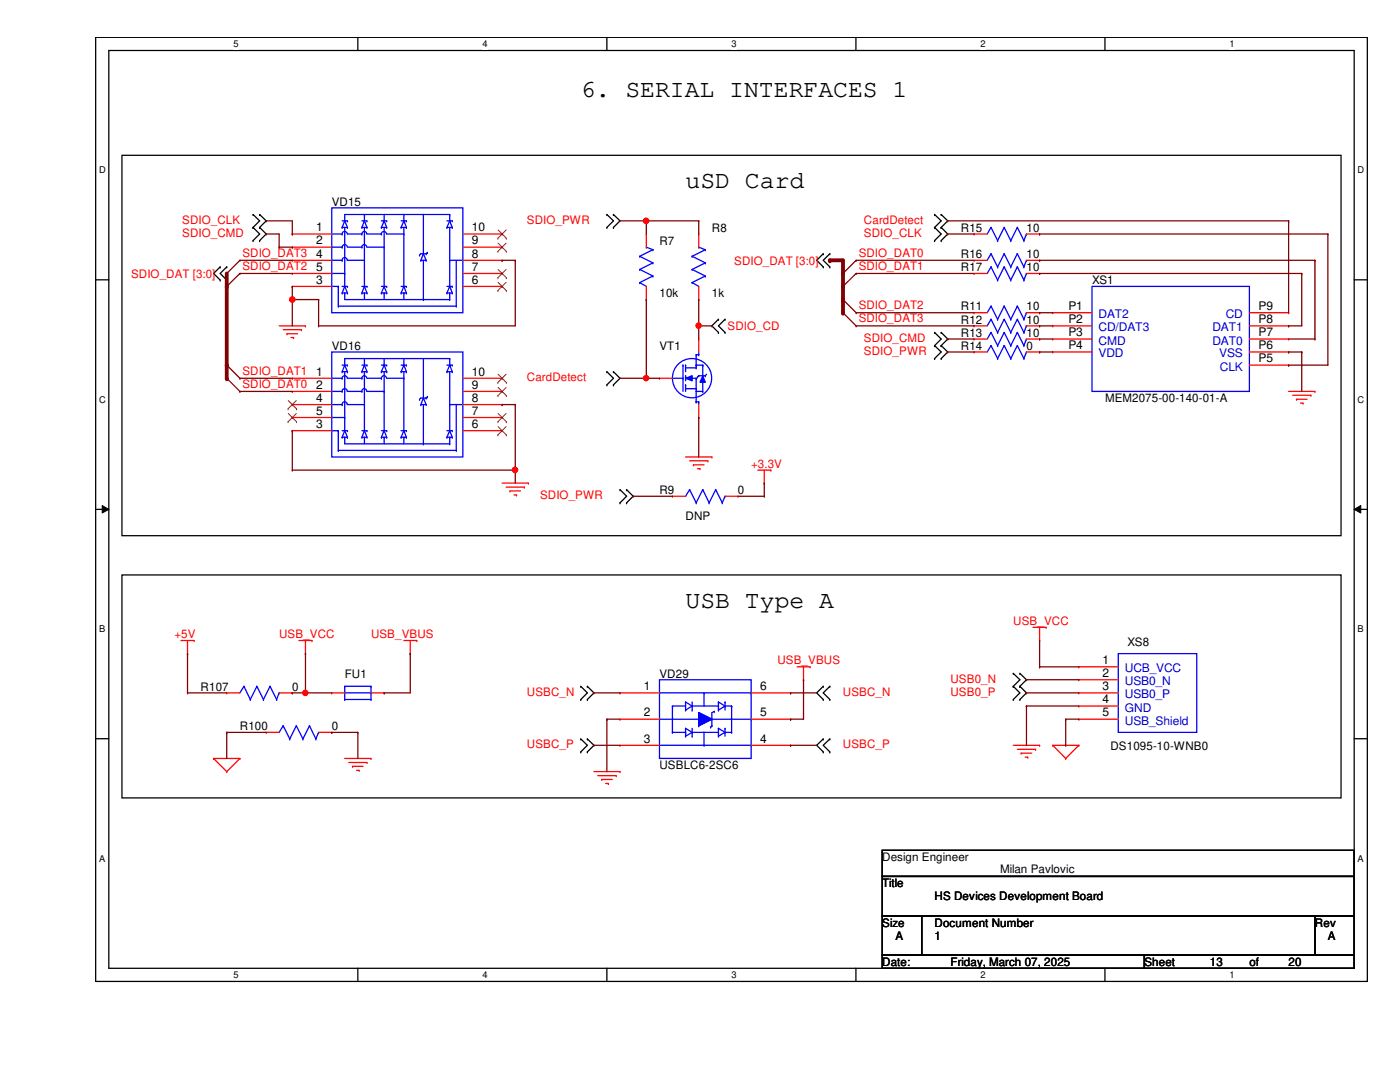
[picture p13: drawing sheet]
<svg xmlns="http://www.w3.org/2000/svg" width="279mm" height="216mm" viewBox="0 0 279 216" stroke-linecap="round" stroke-linejoin="round" font-family="sans-serif">
<defs><g id="words">
<g font-size="5">
<text x="115.9" y="19.3">6. SERIAL INTERFACES 1</text>
<text x="136.8" y="37.5">uSD Card</text>
<text x="136.8" y="121.3">USB Type A</text>
</g>
<g font-size="2.4">
<text x="63.1" y="46.1">1</text>
<text x="94.2" y="46.1">10</text>
<text x="63.1" y="48.8">2</text>
<text x="63.1" y="51.4">4</text>
<text x="94.2" y="51.4">8</text>
<text x="94.2" y="48.8">9</text>
<text x="63.1" y="56.6">3</text>
<text x="63.1" y="54">5</text>
<text x="94.2" y="56.6">6</text>
<text x="94.2" y="54">7</text>
<text x="213.2" y="61.8">P1</text>
<text x="213.2" y="64.5">P2</text>
<text x="251.2" y="64.5">P8</text>
<text x="251.2" y="61.8">P9</text>
<text x="213.2" y="67.1">P3</text>
<text x="213.2" y="69.7">P4</text>
<text x="251.2" y="69.7">P6</text>
<text x="251.2" y="67.1">P7</text>
<text x="63.1" y="74.9">1</text>
<text x="63.1" y="77.6">2</text>
<text x="94.2" y="77.6">9</text>
<text x="94.2" y="74.9">10</text>
<text x="251.2" y="72.3">P5</text>
<text x="63.1" y="80.2">4</text>
<text x="63.1" y="82.8">5</text>
<text x="94.2" y="82.8">7</text>
<text x="94.2" y="80.2">8</text>
<text x="63.1" y="85.4">3</text>
<text x="94.2" y="85.4">6</text>
<text x="128.5" y="137.7">1</text>
<text x="151.7" y="137.7">6</text>
<text x="220" y="132.5">1</text>
<text x="220" y="135.1">2</text>
<text x="220" y="137.7">3</text>
<text x="128.5" y="143">2</text>
<text x="151.7" y="143">5</text>
<text x="220" y="140.3">4</text>
<text x="220" y="143">5</text>
<text x="128.5" y="148.2">3</text>
<text x="151.7" y="148.2">4</text>
</g>
<g font-size="2.4" fill="#00c">
<text x="219.2" y="63.5">DAT2</text>
<text x="244.6" y="63.5">CD</text>
<text x="219.2" y="66.1">CD/DAT3</text>
<text x="219.2" y="68.7">CMD</text>
<text x="219.2" y="71.3">VDD</text>
<text x="242" y="68.7">DAT0</text>
<text x="242" y="66.1">DAT1</text>
<text x="243.3" y="71.3">VSS</text>
<text x="243.5" y="74">CLK</text>
<text x="224.5" y="134.2">UCB_VCC</text>
<text x="224.5" y="136.7">USB0_N</text>
<text x="224.5" y="139.4">USB0_P</text>
<text x="224.5" y="142">GND</text>
<text x="224.5" y="144.6">USB_Shield</text>
</g>
<g font-size="2.3">
<text x="66.2" y="41">VD15</text>
<text x="142.1" y="46.2">R8</text>
<text x="191.8" y="46.2">R15</text>
<text x="204.9" y="46.2">10</text>
<text x="131.6" y="48.9">R7</text>
<text x="191.8" y="51.5">R16</text>
<text x="204.9" y="51.5">10</text>
<text x="131.6" y="59.3">10k</text>
<text x="142.1" y="59.3">1k</text>
<text x="191.8" y="54.1">R17</text>
<text x="204.9" y="54.1">10</text>
<text x="217.9" y="56.7">XS1</text>
<text x="191.8" y="64.6">R12</text>
<text x="191.8" y="61.9">R11</text>
<text x="204.9" y="64.6">10</text>
<text x="204.9" y="61.9">10</text>
<text x="66.2" y="69.8">VD16</text>
<text x="131.6" y="69.8">VT1</text>
<text x="191.8" y="67.2">R13</text>
<text x="191.8" y="69.8">R14</text>
<text x="204.9" y="67.2">10</text>
<text x="204.9" y="69.8">0</text>
<text x="220.6" y="80.3">MEM2075-00-140-01-A</text>
<text x="131.6" y="98.6">R9</text>
<text x="147.3" y="98.6">0</text>
<text x="136.8" y="103.8">DNP</text>
<text x="225" y="128.9">XS8</text>
<text x="40" y="137.8">R107</text>
<text x="58.3" y="137.8">0</text>
<text x="68.8" y="135.2">FU1</text>
<text x="131.6" y="135.2">VD29</text>
<text x="47.9" y="145.7">R100</text>
<text x="66.2" y="145.7">0</text>
<text x="221.6" y="149.6">DS1095-10-WNB0</text>
<text x="131.6" y="153.5">USBLC6-2SC6</text>
<text x="176.1" y="171.8">Design Engineer</text>
<text x="176.1" y="177">Title</text>
<text x="186.5" y="179.7">HS Devices Development Board</text>
<text x="199.6" y="174.2">Milan Pavlovic</text>
<text x="176.1" y="184.9">Size</text>
<text x="186.5" y="184.9">Document Number</text>
<text x="262.4" y="184.9">Rev</text>
<text x="178.7" y="187.5">A</text>
<text x="186.5" y="187.5">1</text>
<text x="265" y="187.5">A</text>
<text x="176.1" y="192.7">Date:</text>
<text x="189.7" y="192.7">Friday, March 07, 2025</text>
<text x="228.4" y="192.7">Sheet</text>
<text x="241.5" y="192.7">13</text>
<text x="249.3" y="192.7">of</text>
<text x="257.2" y="192.7">20</text>
</g>
<g font-size="2.3" fill="#f00">
<text x="36.4" y="44.7">SDIO_CLK</text>
<text x="36.4" y="47.3">SDIO_CMD</text>
<text x="105.2" y="44.7">SDIO_PWR</text>
<text x="172.4" y="44.7">CardDetect</text>
<text x="172.4" y="47.3">SDIO_CLK</text>
<text x="48.4" y="51.2">SDIO_DAT3</text>
<text x="48.4" y="53.8">SDIO_DAT2</text>
<text x="146.5" y="52.8">SDIO_DAT [3:0]</text>
<text x="171.4" y="53.8">SDIO_DAT1</text>
<text x="171.4" y="51.2">SDIO_DAT0</text>
<text x="26.2" y="55.4">SDIO_DAT [3:0]</text>
<text x="145.2" y="65.9">SDIO_CD</text>
<text x="171.4" y="64.3">SDIO_DAT3</text>
<text x="171.4" y="61.7">SDIO_DAT2</text>
<text x="172.4" y="70.8">SDIO_PWR</text>
<text x="172.4" y="68.2">SDIO_CMD</text>
<text x="48.4" y="74.8">SDIO_DAT1</text>
<text x="48.4" y="77.4">SDIO_DAT0</text>
<text x="105.2" y="76.1">CardDetect</text>
<text x="149.9" y="93.3">+3.3V</text>
<text x="107.8" y="99.6">SDIO_PWR</text>
<text x="202.2" y="124.7">USB_VCC</text>
<text x="34.8" y="127.3">+5V</text>
<text x="55.7" y="127.3">USB_VCC</text>
<text x="74" y="127.3">USB_VBUS</text>
<text x="155.2" y="132.6">USB_VBUS</text>
<text x="189.7" y="136.2">USB0_N</text>
<text x="105.2" y="138.9">USBC_N</text>
<text x="168.2" y="138.9">USBC_N</text>
<text x="189.7" y="138.9">USB0_P</text>
<text x="105.2" y="149.3">USBC_P</text>
<text x="168.2" y="149.3">USBC_P</text>
</g>
<g font-size="1.9">
<text x="46.6" y="9.4">5</text>
<text x="96.3" y="9.4">4</text>
<text x="146" y="9.4">3</text>
<text x="195.7" y="9.4">2</text>
<text x="245.4" y="9.4">1</text>
<text x="19.8" y="34.6">D</text>
<text x="270.9" y="34.6">D</text>
<text x="19.8" y="80.3">C</text>
<text x="270.9" y="80.3">C</text>
<text x="19.8" y="126.2">B</text>
<text x="270.9" y="126.2">B</text>
<text x="19.8" y="171.9">A</text>
<text x="270.9" y="171.9">A</text>
<text x="46.6" y="195.2">5</text>
<text x="96.3" y="195.2">4</text>
<text x="146" y="195.2">3</text>
<text x="195.7" y="195.2">2</text>
<text x="245.4" y="195.2">1</text>
</g>
</g></defs>
<path d="M19.1 7.5h253.8v188.3h-253.8zM21.7 10.1h248.6v183.1h-248.6z" fill="none" stroke="#000" stroke-width=".25"/>
<g fill="#fff">
<path d="M46.6 7.7h1v2.1h-1z"/>
<path d="M46.6 193.5h1v2.1h-1z"/>
</g>
<path d="M71.4 7.5v2.6M71.4 193.2v2.6" fill="none" stroke="#000" stroke-width=".25"/>
<g fill="#fff">
<path d="M96.3 7.7h1v2.1h-1z"/>
<path d="M96.3 193.5h1v2.1h-1z"/>
</g>
<path d="M121.1 7.5v2.6M121.1 193.2v2.6" fill="none" stroke="#000" stroke-width=".25"/>
<g fill="#fff">
<path d="M146 7.7h1v2.1h-1z"/>
<path d="M146 193.5h1v2.1h-1z"/>
</g>
<path d="M170.8 7.5v2.6M170.8 193.2v2.6" fill="none" stroke="#000" stroke-width=".25"/>
<g fill="#fff">
<path d="M195.7 7.7h1v2.1h-1z"/>
<path d="M195.7 193.5h1v2.1h-1z"/>
</g>
<path d="M220.5 7.5v2.6M220.5 193.2v2.6" fill="none" stroke="#000" stroke-width=".25"/>
<g fill="#fff">
<path d="M245.4 7.7h1v2.1h-1z"/>
<path d="M245.4 193.5h1v2.1h-1z"/>
<path d="M19.8 32.9h1.3v2.1h-1.3z"/>
<path d="M270.9 32.9h1.3v2.1h-1.3z"/>
<path d="M19.8 78.7h1.3v2.1h-1.3z"/>
<path d="M270.9 78.7h1.3v2.1h-1.3z"/>
</g>
<path d="M19.1 55.8h2.6M270.3 55.8h2.6" fill="none" stroke="#000" stroke-width=".25"/>
<g fill="#fff">
<path d="M19.8 124.5h1.2v2.1h-1.2z"/>
<path d="M270.9 124.5h1.3v2.1h-1.3z"/>
</g>
<path d="M19.1 101.6h2.6M270.3 101.6h2.6" fill="none" stroke="#000" stroke-width=".25"/>
<path d="M20.4 100.9l1.3 .7-1.3 .8zM270.3 101.6l1.3-.7v1.5z" fill="#000"/>
<path d="M20.4 100.9l1.3 .7-1.3 .8zM270.3 101.6l1.3-.7v1.5z" fill="none" stroke="#000" stroke-width=".2"/>
<g fill="#fff">
<path d="M19.8 170.3h1.2v2h-1.2z"/>
<path d="M270.9 170.3h1.3v2h-1.3z"/>
</g>
<g fill="none" stroke="#000" stroke-width=".25">
<path d="M24.3 31h243.3v75.9h-243.3zM43.9 53.3h.1M43.9 55.9h.1M43.9 53.3l-1.3 1.3 1.3 1.3M45.3 53.3h.1M45.3 55.9h.1M45.3 53.3l-1.4 1.3 1.4 1.3M50.5 42.8h.1M50.5 45.4h.1M50.5 48h.1M50.5 42.8l1.3 1.3-1.3 1.3M50.5 45.4l1.3 1.3-1.3 1.3"/>
<path d="M51.8 45.4h.1M51.8 42.8h.1M51.8 48h.1M51.8 42.8l1.3 1.3-1.3 1.3M51.8 45.4l1.3 1.3-1.3 1.3M121.1 42.8h.1M121.1 45.4h.1M121.1 42.8l1.3 1.3-1.3 1.3M122.4 45.4h.1M122.4 42.8h.1M122.4 42.8l1.3 1.3-1.3 1.3M164.3 50.6h.1"/>
<path d="M164.3 53.3h.1M164.3 50.6l-1.3 1.3 1.3 1.4M165.6 50.6h.1M165.6 53.3h.1M165.6 50.6l-1.3 1.3 1.3 1.4M186.5 42.8h.1M186.5 45.4h.1M186.5 48h.1M186.5 42.8l1.3 1.3-1.3 1.3M186.5 45.4l1.3 1.3-1.3 1.3M187.8 45.4h.1M187.8 42.8h.1"/>
<path d="M187.8 48h.1M187.8 42.8l1.3 1.3-1.3 1.3M187.8 45.4l1.3 1.3-1.3 1.3M121.1 74.2h.1M121.1 76.8h.1M121.1 74.2l1.3 1.3-1.3 1.3M122.4 76.8h.1M122.4 74.2h.1M122.4 74.2l1.3 1.3-1.3 1.3M143.4 63.7h.1M143.4 66.3h.1M143.4 63.7l-1.3 1.3 1.3 1.3"/>
<path d="M144.7 66.3h.1M144.7 63.7h.1M144.7 63.7l-1.3 1.3 1.3 1.3M186.5 69h.1M186.5 71.5h.1M186.5 66.3h.1M186.5 69l1.3 1.2-1.3 1.3M186.5 66.3l1.3 1.3-1.3 1.4M187.8 71.5h.1M187.8 69h.1M187.8 66.3h.1M187.8 69l1.3 1.2-1.3 1.3"/>
<path d="M187.8 66.3l1.3 1.3-1.3 1.4M123.7 97.7h.1M123.7 97.7l1.4 1.3-1.4 1.3M125.1 97.7h.1M125.1 97.7l1.3 1.3-1.3 1.3M24.3 114.7h243.3v44.5h-243.3zM123.7 100.3h.1M125.1 100.3h.1M115.9 136.9h.1M115.9 139.6h.1M115.9 136.9l1.3 1.4-1.3 1.3M117.2 139.6h.1"/>
<path d="M117.2 136.9h.1M117.2 136.9l1.3 1.4-1.3 1.3M164.3 136.9h.1M164.3 139.6h.1M164.3 136.9l-1.3 1.4 1.3 1.3M165.6 139.6h.1M165.6 136.9h.1M165.6 136.9l-1.3 1.4 1.3 1.3M202.2 134.4h.1M202.2 136.9h.1M202.2 139.6h.1M202.2 134.4l1.3 1.2-1.3 1.3"/>
<path d="M202.2 136.9l1.3 1.4-1.3 1.3M203.5 136.9h.1M203.5 134.4h.1M203.5 139.6h.1M203.5 134.4l1.4 1.2-1.4 1.3M203.5 136.9l1.4 1.4-1.4 1.3M19.1 147.4h2.6M115.9 147.4h.1M115.9 150h.1M115.9 147.4l1.3 1.3-1.3 1.3M117.2 150h.1M117.2 147.4h.1"/>
<path d="M117.2 147.4l1.3 1.3-1.3 1.3M164.3 147.4h.1M164.3 150h.1M164.3 147.4l-1.3 1.3 1.3 1.3M165.6 150h.1M165.6 147.4h.1M165.6 147.4l-1.3 1.3 1.3 1.3M270.3 147.4h2.6M176.1 169.7h94.2v5.2h-94.2zM176.1 174.9h94.2v7.9h-94.2zM176.1 182.8h7.8v7.8h-7.8zM176.1 190.6h52.3v2.6h-52.3z"/>
<path d="M183.9 182.8h78.5v7.8h-78.5zM228.4 190.6h41.9v2.6h-41.9zM262.4 182.8h7.9v7.8h-7.9z"/>
</g>
<g fill="none" stroke="#f00" stroke-width=".25">
<path d="M55.7 65h5.3M56.5 65.8h3.7M57.3 66.6h.1M57.3 66.6h2.1M58.1 67.4h.5M58.6 67.4h.1M60.2 65.8h.1M61 65h.1M257.2 78.1h5.2M258 78.9h3.6M258.7 79.7h.1M258.7 79.7h2.2"/>
<path d="M261.6 78.9h.1M262.4 78.1h.1M100.2 96.4h5.3M101 97.2h3.6M101.8 98h.1M101.8 98h2.1M102.6 98.8h.5M103.1 98.8h.1M104.6 97.2h.1M105.5 96.4h.1M136.8 91.2h5.3M137.6 91.9h3.7"/>
<path d="M138.4 92.8h.1M138.4 92.8h2.1M139.2 93.5h.5M139.7 93.5h.1M141.3 91.9h.1M142.1 91.2h.1M151.2 93.8h2.6M152.5 96.4h.1M152.5 93.8v2.6M153.8 93.8h.1M259.5 80.4h.6M260.1 80.4h.1"/>
<path d="M36.1 127.8h2.6M37.4 130.4h.1M37.4 127.8v2.6M38.7 127.8h.1M45.3 138.3h.1M45.3 138.3h2.6M55.7 138.3h2.6M58.3 138.3h.1M59.6 127.8h2.7M61 130.4h.1M61 127.8v2.6M62.3 127.8h.1"/>
<path d="M80.6 127.8h2.6M81.9 130.4h.1M81.9 127.8v2.6M83.2 127.8h.1M159.1 133.1h2.6M160.4 135.6h.1M160.4 133.1v2.5M161.7 133.1h.1M206.2 125.2h2.6M207.5 127.8h.1M207.5 125.2v2.6M208.8 125.2h.1"/>
<path d="M42.6 151.3h.1M42.6 151.3h5.3M42.6 151.3l2.7 2.7M45.3 154h.1M47.9 151.3h.1M47.9 151.3l-2.6 2.7M68.8 151.3h5.2M69.6 152.1h3.6M70.4 152.9h.1M70.4 152.9h2.1M71.2 153.7h.5M71.7 153.7h.1"/>
<path d="M73.2 152.1h.1M74 151.3h.1M118.5 154h5.2M119.3 154.8h3.7M120.1 155.5h.1M120.1 155.5h2.1M120.9 156.3h.5M121.4 156.3h.1M123 154.8h.1M123.7 154h.1M202.2 148.7h5.3M203 149.5h3.7"/>
<path d="M203.8 150.3h.1M203.8 150.3h2.1M204.6 151.1h.5M205.1 151.1h.1M206.7 149.5h.1M207.5 148.7h.1M210.1 148.7h.1M210.1 148.7h5.2M210.1 148.7l2.6 2.6M212.7 151.3h.1M215.3 148.7h.1M215.3 148.7l-2.6 2.6"/>
</g>
<g fill="none" stroke="#800000" stroke-width=".25">
<path d="M45.3 54.6h.1M45.3 57.1h.1M47.9 51.9l-2.6 2.7M47.9 54.6l-2.6 2.5M168.2 59.8h.1M168.2 54.6h.1M168.2 57.1h.1M168.2 59.8l2.7 2.6M170.9 51.9l-2.7 2.7M170.9 54.6l-2.7 2.5M45.3 75.5h.1M45.3 72.9h.1"/>
<path d="M45.3 75.5l2.6 2.6M45.3 72.9l2.6 2.6M168.2 62.4h.1M168.2 62.4l2.7 2.6"/>
</g>
<g fill="none" stroke="#00f" stroke-width=".25">
<path d="M48.7 136.9h.1M48.7 136.9l1.3 2.7M48.7 136.9l-.8 1.4M50 139.6h.1M51.3 136.9h.1M51.3 136.9l-1.3 2.7M51.3 136.9l1.3 2.7M52.6 139.6h.1M53.9 136.9h.1M53.9 136.9l-1.3 2.7M53.9 136.9l1.3 2.7M55.2 139.6h.1"/>
<path d="M55.7 138.3h.1M55.7 138.3l-.5 1.3M131.6 143.5h18.3M139.4 144.8h.1M139.4 142.2h.1M139.4 142.2v2.6M139.4 142.2l2.7 1.3M142.1 143.5h.1M142.1 144.8h.1M142.1 143.5l-2.7 1.3M142.1 142.2v2.6M149.9 143.5h.1"/>
</g>
<path d="M139.4 142.2l2.7 1.3-2.7 1.3z" fill="#00f"/>
<g fill="none" stroke="#00f" stroke-width=".25">
<path d="M127.7 53.8h.1M127.7 51.1h.1M127.7 56.4h.1M127.7 53.8l2.6 1.3M127.7 51.1l2.6 1.4M127.7 56.4l1.3 .7M129 49.3h.1M129 49.3l1.3 .5M130.3 55.1h.1M130.3 52.5h.1M130.3 49.8h.1M130.3 55.1l-2.6 1.3"/>
<path d="M130.3 52.5l-2.6 1.3M130.3 49.8l-2.6 1.3M138.1 53.8h.1M138.1 51.1h.1M138.1 56.4h.1M138.1 53.8l2.7 1.3M138.1 51.1l2.7 1.4M138.1 56.4l1.3 .7M139.4 49.3h.1M139.4 49.3l1.4 .5M140.8 55.1h.1M140.8 52.5h.1"/>
<path d="M140.8 49.8h.1M140.8 49.8l-2.7 1.3M140.8 55.1l-2.7 1.3M140.8 52.5l-2.7 1.3M197.8 53.3h.1M197.8 50.6h.1M197.8 45.4h.1M197.8 53.3l1.3 2.6M197.8 53.3l-.8 1.3M197.8 50.6l1.3 2.7M197.8 45.4l1.3 2.6M197.8 50.6l-.8 1.3"/>
<path d="M197.8 45.4l-.8 1.3M199.1 55.9h.1M199.1 53.3h.1M199.1 48h.1M200.4 53.3h.1M200.4 50.6h.1M200.4 45.4h.1M200.4 53.3l-1.3 2.6M200.4 53.3l1.3 2.6M200.4 50.6l-1.3 2.7M200.4 50.6l1.3 2.7M200.4 45.4l1.3 2.6"/>
<path d="M200.4 45.4l-1.3 2.6M201.7 55.9h.1M201.7 53.3h.1M201.7 48h.1M203 53.3h.1M203 50.6h.1M203 45.4h.1M203 53.3l-1.3 2.6M203 53.3l1.3 2.6M203 45.4l-1.3 2.6M203 50.6l-1.3 2.7M203 50.6l1.3 2.7"/>
<path d="M203 45.4l1.3 2.6M204.3 55.9h.1M204.3 53.3h.1M204.3 48h.1M204.9 54.6h.1M204.9 51.9h.1M204.9 46.7h.1M204.9 54.6l-.6 1.3M204.9 51.9l-.6 1.4M204.9 46.7l-.6 1.3M217.9 57.1h31.4v21h-31.4zM66.2 70.2h26.2v21h-26.2z"/>
<path d="M66.2 78.1h2.1M66.2 75.5h2.1M68.3 74.2h.1M68.3 78.1h.1M68.3 75.5h.1M68.3 74.2h1M68.3 72.9h1M68.8 72.9h.1M68.8 74.2v11.7M68.8 72.9l-.5 1.3M68.8 72.9l.5 1.3M69.3 78.1a.49 .49 0 0 0-.6-.5 .49 .49 0 0 0-.4 .5"/>
<path d="M69.3 75.4a.51 .51 0 0 0-.5-.4 .51 .51 0 0 0-.5 .5M69.3 74.2h.1M69.3 72.9h.1M69.3 78.1h2.9M69.3 75.5h2.9M72.2 74.2h.1M72.2 78.1h.1M72.2 75.5h.1M72.2 74.2h1M72.2 72.9h1M72.7 72.9h.1M72.7 71.5v1.4"/>
<path d="M72.7 74.2v11.7M72.7 72.9l-.5 1.3M72.7 72.9l.5 1.3M73.2 78.1a.47 .47 0 0 0-.5-.5 .47 .47 0 0 0-.5 .5M73.2 75.4a.49 .49 0 0 0-.5-.4 .49 .49 0 0 0-.5 .5M73.2 74.2h.1M73.2 72.9h.1M73.2 78.1h3.5M73.2 75.5h2.9M76.1 74.2h.1M76.1 75.5h.1M76.1 74.2h1.1"/>
<path d="M76.1 72.9h1.1M76.7 72.9h.1M76.7 78.1h.1M76.7 71.5v1.4M76.7 74.2v11.7M76.7 72.9l-.6 1.3M76.7 72.9l.5 1.3M77.1 75.4a.51 .51 0 0 0-.5-.4 .51 .51 0 0 0-.5 .5M77.2 74.2h.1M77.2 72.9h.1M77.2 75.5h3.4M80.1 74.2h.1"/>
<path d="M80.1 74.2h1M80.1 72.9h1M80.6 72.9h.1M80.6 75.5h.1M80.6 71.5v1.4M80.6 74.2v11.7M80.6 72.9l-.5 1.3M80.6 72.9l.5 1.3M81.1 74.2h.1M81.1 72.9h.1M83.7 79.7h.1M84.5 79.4h.1"/>
<path d="M84.5 71.5v7.9M84.5 79.4l-.5 1.3M84.5 79.4l.5 1.3M85 79.4h.1M85 79.4h-1l-.3 .3M85.3 79.2h.1M85.3 79.2l-.3 .2M89.2 74.2h.1M89.2 74.2h1.1M89.2 72.9h1.1M89.7 71.5h.1M89.7 72.9h.1"/>
<path d="M89.7 71.5h-20.9v1.4M89.7 71.5v1.4M89.7 74.2v11.7M89.7 72.9l-.5 1.3M89.7 72.9l.6 1.3M90.3 74.2h.1M90.3 72.9h.1M134.2 75.5h2.1M136.3 75.5h.1M136.3 72.9h.1M136.3 72.9v5.2M136.8 75h.1"/>
<path d="M136.8 76.8h.1M136.8 72.9h.1M136.8 72.9v1.3M136.8 75v1M136.8 76.8v1.3M136.8 77.6h2.1M136.8 73.4h2.1M138.1 75.5h.8M138.9 75.5h.1M138.9 77.6h.1M138.9 73.4h.1M138.9 72.9h.1"/>
<path d="M138.9 70.8h.1M138.9 72.9h1.4M138.9 78.1h1.4M138.9 70.8v2.6M138.9 75.5v4.7M138.9 70.8h.5M139.2 75.2h.1M139.4 75h.1M139.4 70.8h.1M139.4 75h1.4M139.4 75l-.2 .2M139.4 70.2v.6"/>
<path d="M140.3 78.1h.1M140.3 72.9h.1M140.3 76h.1M140.3 72.9v2.1M140.3 76v2.1M140.8 75h.1M141 74.7l-.2 .3M197.8 66.3h.1M197.8 63.7h.1M197.8 61.1h.1M197.8 66.3l1.3 2.7M197.8 61.1l1.3 2.6"/>
<path d="M197.8 66.3l-.8 1.3M197.8 63.7l1.3 2.6M197.8 63.7l-.8 1.3M197.8 61.1l-.8 1.3M199.1 69h.1M199.1 66.3h.1M199.1 63.7h.1M200.4 66.3h.1M200.4 63.7h.1M200.4 61.1h.1M200.4 66.3l-1.3 2.7M200.4 66.3l1.3 2.7"/>
<path d="M200.4 61.1l1.3 2.6M200.4 63.7l-1.3 2.6M200.4 63.7l1.3 2.6M200.4 61.1l-1.3 2.6M201.7 69h.1M201.7 66.3h.1M201.7 63.7h.1M203 66.3h.1M203 63.7h.1M203 61.1h.1M203 63.7l1.3 2.6M203 61.1l-1.3 2.6"/>
<path d="M203 66.3l-1.3 2.7M203 66.3l1.3 2.7M203 63.7l-1.3 2.6M203 61.1l1.3 2.6M204.3 69h.1M204.3 66.3h.1M204.3 63.7h.1M204.9 67.6h.1M204.9 65h.1M204.9 62.4h.1M204.9 67.6l-.6 1.4M204.9 65l-.6 1.3"/>
<path d="M204.9 62.4l-.6 1.3M66.2 80.7h2.1M66.2 85.9h1.3M66.2 83.3h2.6M67.5 89.9h.1M67.5 85.9h.1M67.5 89.9h23.6M67.5 85.9v4M68.3 87.2h.1M68.3 80.7h.1M68.3 85.9h1M68.3 87.2h1"/>
<path d="M68.8 85.9h.1M68.8 87.2h.1M68.8 83.3h.1M68.8 87.2v1.4h20.9M68.8 85.9l-.5 1.3M68.8 85.9l.5 1.3M69.3 80.7a.49 .49 0 0 0-.6-.5 .49 .49 0 0 0-.4 .5M69.3 87.2h.1M69.3 85.9h.1M69.3 80.7h3.4M72.2 87.2h.1M72.2 85.9h1"/>
<path d="M72.2 87.2h1M72.7 85.9h.1M72.7 87.2h.1M72.7 80.7h.1M72.7 87.2v1.4M72.7 85.9l-.5 1.3M72.7 85.9l.5 1.3M73.2 87.2h.1M73.2 85.9h.1M76.1 87.2h.1M76.1 85.9h1.1M76.1 87.2h1.1"/>
<path d="M76.7 85.9h.1M76.7 87.2h.1M76.7 87.2v1.4M76.7 85.9l-.6 1.3M76.7 85.9l.5 1.3M77.2 87.2h.1M77.2 85.9h.1M80.1 87.2h.1M80.1 85.9h1M80.1 87.2h1M80.6 85.9h.1M80.6 87.2h.1"/>
<path d="M80.6 87.2v1.4M80.6 85.9l-.5 1.3M80.6 85.9l.5 1.3M81.1 87.2h.1M81.1 85.9h.1M84 80.7h.1M84 80.7h1M84.5 88.6h.1M84.5 80.7v7.9M85 80.7h.1M89.2 87.2h.1M89.2 85.9h1.1"/>
<path d="M89.2 87.2h1.1M89.7 80.7h.1M89.7 85.9h.1M89.7 88.6h.1M89.7 87.2h.1M89.7 80.7h2.7M89.7 87.2v1.4M89.7 85.9l-.5 1.3M89.7 85.9l.6 1.3M90.3 87.2h.1M90.3 85.9h.1M91.1 89.9h.1"/>
<path d="M91.1 80.7v9.2M137.6 97.7h.1M137.6 97.7l1.3 2.6M137.6 97.7l-.8 1.3M138.9 80.2h.1M138.9 80.2h.5M139.4 80.2h.1M139.4 80.2v.5M140.3 97.7h.1M140.3 97.7l-1.4 2.6M140.3 97.7l1.2 2.6M142.8 97.7h.1"/>
<path d="M142.8 97.7l-1.3 2.6M142.8 97.7l1.3 2.6M144.7 99h.1M144.7 99l-.6 1.3M138.9 100.3h.1M141.5 100.3h.1M144.1 100.3h.1M68.8 139.6h.1M68.8 136.9h.1M68.8 138.3h5.2M68.8 136.9h5.2M68.8 139.6h5.2"/>
<path d="M68.8 136.9v2.7M74 136.9h.1M74 139.6h.1M74 138.3h.1M74 136.9v2.7M131.6 135.6h18.3v15.7h-18.3zM131.6 138.3h18.3M140.5 138.3h.1M140.5 138.3v2.6M149.9 138.3h.1M223.2 130.4h15.6v15.7h-15.6zM56.5 144.8h.1"/>
<path d="M56.5 144.8l1.3 2.6M56.5 144.8l-.8 1.3M57.8 147.4h.1M59.1 144.8h.1M59.1 144.8l-1.3 2.6M59.1 144.8l1.4 2.6M60.5 147.4h.1M61.8 144.8h.1M61.8 144.8l-1.3 2.6M61.8 144.8l1.2 2.6M63 147.4h.1M63.6 146.1h.1"/>
<path d="M63.6 146.1l-.6 1.3M131.6 148.7h18.3M134.2 146.1h.1M134.2 140.9h.1M134.2 140.9h2.6M134.2 140.9v5.2M134.2 146.1h2.6M136.8 141.7h.1M136.8 140.1h.1M136.8 146.1h.1M136.8 146.9h.1M136.8 145.3h.1"/>
<path d="M136.8 140.1v1.6M136.8 145.3v1.6M136.8 140.1l1.3 .8M136.8 145.3l1.3 .8M138.1 140.9h.1M138.1 141.7h.1M138.1 146.1h.1M138.1 146.9h.1M138.1 140.9h5.3M138.1 140.9l-1.3 .8M138.1 140.1v1.6M138.1 145.3v1.6"/>
<path d="M138.1 146.1h5.3M138.1 146.1l-1.3 .8M139.4 142.2l2.7 1.3-2.7 1.3zM140.5 148.7h.1M140.5 146.1v2.6M141.8 145.1h.1M142.1 144.8l-.3 .3M142.6 141.9h.1M142.6 141.9l-.5 .3M143.4 140.9h.1M143.4 140.1h.1M143.4 141.7h.1"/>
<path d="M143.4 146.1h.1M143.4 145.3h.1M143.4 146.9h.1M143.4 140.1v1.6M143.4 145.3v1.6M143.4 140.1l1.3 .8M143.4 145.3l1.3 .8M144.7 140.9h.1M144.7 140.1h.1M144.7 146.1h.1M144.7 145.3h.1M144.7 140.9h1.3"/>
<path d="M144.7 140.9l-1.3 .8M144.7 140.1v1.6M144.7 145.3v1.6M144.7 146.1h1.3M144.7 146.1l-1.3 .8M146 140.9h.1M146 146.1h.1M146 140.9v5.2M149.9 148.7h.1"/>
<circle cx="138.1" cy="75.5" r="3.9"/>
</g>
<g fill="none" stroke="#f00" stroke-width=".25">
<path d="M129 59.8h.1M129 46.7h.1M129 46.7v2.6M129 57.1v2.7M139.4 59.8h.1M139.4 46.7h.1M139.4 46.7v2.6M139.4 57.1v2.7M194.4 54.6h.1M194.4 51.9h.1M194.4 46.7h.1M194.4 54.6h2.6"/>
<path d="M194.4 51.9h2.6M194.4 46.7h2.6M204.9 54.6h2.6M204.9 51.9h2.6M204.9 46.7h2.6M207.5 54.6h.1M207.5 51.9h.1M207.5 46.7h.1M58.3 75.5h.1M58.3 78.1h.1M58.3 75.5h7.9M58.3 78.1h7.9"/>
<path d="M92.4 75.5h7.8M92.4 78.1h7.8M100.2 78.1h.1M100.2 75.5h.1M194.4 67.6h.1M194.4 65h.1M194.4 62.4h.1M194.4 67.6h2.6M194.4 62.4h2.6M194.4 65h2.6M204.9 67.6h2.6M204.9 62.4h2.6"/>
<path d="M204.9 65h2.6M207.5 67.6h.1M207.5 65h.1M207.5 62.4h.1M210.1 62.4h.1M210.1 65h.1M210.1 67.6h.1M210.1 70.2h.1M210.1 67.6h7.8M210.1 62.4h7.8M210.1 65h7.8M210.1 70.2h7.8"/>
<path d="M249.3 67.6h7.9M249.3 62.4h7.9M249.3 65h7.9M249.3 70.2h7.9M249.3 72.9h7.9M257.2 72.9h.1M257.2 70.2h.1M257.2 67.6h.1M257.2 65h.1M257.2 62.4h.1M58.3 85.9h.1M58.3 80.7h.1"/>
<path d="M58.3 83.3h.1M58.3 85.9h7.9M58.3 80.7h7.9M58.3 83.3h7.9M92.4 85.9h7.8M92.4 80.7h7.8M92.4 83.3h7.8M100.2 85.9h.1M100.2 83.3h.1M100.2 80.7h.1M134.2 99h.1M134.2 99h2.6"/>
<path d="M144.7 99h2.6M147.3 99h.1M66.2 138.3h.1M66.2 138.3h2.6M74 138.3h2.7M76.7 138.3h.1M123.7 138.3h.1M123.7 138.3h7.9M149.9 138.3h7.9M157.8 138.3h.1M215.3 133.1h.1M215.3 135.6h.1"/>
<path d="M215.3 138.3h.1M215.3 138.3h7.9M215.3 133.1h7.9M215.3 135.6h7.9M53.1 146.1h.1M53.1 146.1h2.6M63.6 146.1h2.6M66.2 146.1h.1M123.7 143.5h.1M123.7 148.7h.1M123.7 143.5h7.9M123.7 148.7h7.9"/>
<path d="M149.9 143.5h7.9M149.9 148.7h7.9M157.8 148.7h.1M157.8 143.5h.1M215.3 140.9h.1M215.3 143.5h.1M215.3 143.5h7.9M215.3 140.9h7.9"/>
</g>
<g fill="none" stroke="#804000" stroke-width=".2">
<path d="M57.5 79.9l1.7 1.7M59.1 79.9l-1.6 1.7M99.4 79h.1M99.4 76.3h.1M99.4 77.3l1.6 1.7M99.4 74.7l1.6 1.6M101 77.3l-1.6 1.7M101 74.7l-1.6 1.6M101 79h.1M101 76.3h.1M57.5 81.6h.1M57.5 84.2h.1"/>
<path d="M57.5 82.5l1.7 1.7M59.1 82.5l-1.6 1.7M59.2 81.6h.1M59.2 84.2h.1M99.4 86.8h.1M99.4 84.2h.1M99.4 85.1l1.6 1.7M99.4 82.5l1.6 1.7M101 85.1l-1.6 1.7M101 82.5l-1.6 1.7M101 86.8h.1M101 84.2h.1"/>
</g>
<path d="M136.8 75.5l1.3-.5v1z" fill="#00f"/>
<path d="M136.8 75.5l1.3-.5v1z" fill="none" stroke="#00f" stroke-width=".25"/>
<path d="M140.3 75l.5 1.3h-1.1z" fill="#00f"/>
<g fill="none" stroke="#00f" stroke-width=".25">
<path d="M66.2 41.5h26.2v20.9h-26.2zM66.2 51.9h2.1M66.2 57.1h1.3M66.2 54.6h2.6M66.2 49.3h2.1M66.2 46.7h2.1M67.5 57.1h.1M67.5 57.1v4M68.3 45.4h.1M68.3 58.5h.1M68.3 51.9h.1M68.3 49.3h.1"/>
<path d="M68.3 46.7h.1M68.3 46.7a.51 .51 0 0 1 .5-.5 .51 .51 0 0 1 .5 .5M68.3 57.1h1M68.3 45.4h1M68.3 44.1h1M68.3 58.5h1M68.8 44.1h.1M68.8 57.1h.1M68.8 58.5h.1M68.8 54.6h.1M68.8 58.5v1.3h20.9M68.8 45.4v11.7"/>
<path d="M68.8 44.1l-.5 1.3M68.8 44.1l.5 1.3M68.8 57.1l-.5 1.4M68.8 57.1l.5 1.4M69.3 51.9a.49 .49 0 0 0-.6-.5 .49 .49 0 0 0-.4 .5M69.3 49.3a.51 .51 0 0 0-.5-.5 .51 .51 0 0 0-.5 .5M69.3 45.4h.1M69.3 44.1h.1M69.3 58.5h.1M69.3 57.1h.1M69.3 51.9h3.4M69.3 49.3h2.9"/>
<path d="M69.3 46.7h2.9M72.2 45.4h.1M72.2 58.5h.1M72.2 49.3h.1M72.2 46.7h.1M72.2 46.7a.49 .49 0 0 1 .5-.5 .49 .49 0 0 1 .5 .5M72.2 57.1h1M72.2 45.4h1M72.2 44.1h1M72.2 58.5h1M72.7 44.1h.1M72.7 57.1h.1"/>
<path d="M72.7 58.5h.1M72.7 51.9h.1M72.7 42.8v1.3M72.7 45.4v11.7M72.7 58.5v1.3M72.7 44.1l-.5 1.3M72.7 44.1l.5 1.3M72.7 57.1l-.5 1.4M72.7 57.1l.5 1.4M73.2 49.3a.49 .49 0 0 0-.5-.5 .49 .49 0 0 0-.5 .5M73.2 45.4h.1M73.2 44.1h.1"/>
<path d="M73.2 58.5h.1M73.2 57.1h.1M73.2 49.3h3.5M73.2 46.7h2.9M76.1 45.4h.1M76.1 58.5h.1M76.1 46.7h.1M76.1 46.7a.51 .51 0 0 1 .5-.5 .51 .51 0 0 1 .5 .5M76.1 57.1h1.1M76.1 45.4h1.1M76.1 44.1h1.1M76.1 58.5h1.1"/>
<path d="M76.7 44.1h.1M76.7 57.1h.1M76.7 58.5h.1M76.7 49.3h.1M76.7 42.8v1.3M76.7 45.4v11.7M76.7 58.5v1.3M76.7 44.1l-.6 1.3M76.7 44.1l.5 1.3M76.7 57.1l-.6 1.4M76.7 57.1l.5 1.4M77.2 45.4h.1"/>
<path d="M77.2 44.1h.1M77.2 58.5h.1M77.2 57.1h.1M77.2 46.7h3.4M80.1 45.4h.1M80.1 58.5h.1M80.1 57.1h1M80.1 45.4h1M80.1 44.1h1M80.1 58.5h1M80.6 44.1h.1M80.6 57.1h.1"/>
<path d="M80.6 58.5h.1M80.6 46.7h.1M80.6 42.8v1.3M80.6 45.4v11.7M80.6 58.5v1.3M80.6 44.1l-.5 1.3M80.6 44.1l.5 1.3M80.6 57.1l-.5 1.4M80.6 57.1l.5 1.4M81.1 45.4h.1M81.1 44.1h.1M81.1 58.5h.1"/>
<path d="M81.1 57.1h.1M83.7 50.9h.1M84 51.9h.1M84 51.9h1M84.5 50.6h.1M84.5 59.8h.1M84.5 42.8v7.8M84.5 51.9v7.9M84.5 50.6l-.5 1.3M84.5 50.6l.5 1.3M85 51.9h.1M85 50.6h.1"/>
<path d="M85 50.6h-1l-.3 .3M85.3 50.4h.1M85.3 50.4l-.3 .2M89.2 45.4h.1M89.2 58.5h.1M89.2 57.1h1.1M89.2 45.4h1.1M89.2 44.1h1.1M89.2 58.5h1.1M89.7 51.9h.1M89.7 42.8h.1M89.7 57.1h.1"/>
<path d="M89.7 59.8h.1M89.7 44.1h.1M89.7 58.5h.1M89.7 51.9h2.7M89.7 42.8h-20.9v1.3M89.7 42.8v1.3M89.7 45.4v11.7M89.7 58.5v1.3M89.7 44.1l-.5 1.3M89.7 44.1l.6 1.3M89.7 57.1l-.5 1.4M89.7 57.1l.6 1.4"/>
<path d="M90.3 45.4h.1M90.3 44.1h.1M90.3 58.5h.1M90.3 57.1h.1M91.1 51.9v9.2M67.5 61.1h.1M67.5 61.1h23.6M91.1 61.1h.1M140.3 75l.5 1.3h-1.1zM197.8 69h.1M197.8 69l1.3 2.5M197.8 69l-.8 1.2"/>
<path d="M199.1 71.5h.1M200.4 69h.1M200.4 69l-1.3 2.5M200.4 69l1.3 2.5M201.7 71.5h.1M203 69h.1M203 69l-1.3 2.5M203 69l1.3 2.5M204.3 71.5h.1M204.9 70.2h.1M204.9 70.2l-.6 1.3"/>
</g>
<g fill="none" stroke="#f00" stroke-width=".25">
<path d="M58.3 46.7h.1M58.3 49.3h.1M58.3 57.1h.1M58.3 51.9h.1M58.3 54.6h.1M58.3 46.7h7.9M58.3 49.3h7.9M58.3 57.1h7.9M58.3 51.9h7.9M58.3 54.6h7.9M92.4 46.7h7.8M92.4 49.3h7.8"/>
<path d="M92.4 57.1h7.8M92.4 51.9h7.8M92.4 54.6h7.8M100.2 57.1h.1M100.2 54.6h.1M100.2 51.9h.1M100.2 49.3h.1M100.2 46.7h.1M131.6 75.5h.1M131.6 75.5h2.6M139.4 67.6h.1M139.4 67.6v2.6"/>
<path d="M194.4 70.2h.1M194.4 70.2h2.6M204.9 70.2h2.6M207.5 70.2h.1M139.4 83.3h.1M139.4 80.7v2.6"/>
</g>
<g fill="none" stroke="#804000" stroke-width=".2">
<path d="M99.4 58h.1M99.4 55.4h.1M99.4 50.2h.1M99.4 47.5h.1M99.4 56.3l1.6 1.7M99.4 53.8l1.6 1.6M99.4 48.5l1.6 1.7M99.4 45.9l1.6 1.6M101 56.3l-1.6 1.7M101 53.8l-1.6 1.6M101 48.5l-1.6 1.7M101 45.9l-1.6 1.6"/>
<path d="M101 58h.1M101 55.4h.1M101 50.2h.1M101 47.5h.1"/>
</g>
<g fill="none" stroke="#800000" stroke-width=".25">
<path d="M47.9 51.9h.1M47.9 51.9h10.4M53.1 44.1h.1M53.1 46.7h.1M53.1 44.1h5.2M53.1 46.7h2.6M58.3 59.8h.1M58.3 57.1h.1M58.3 59.8h5.3M58.3 57.1v2.7M63.6 59.8h.1M63.6 59.8v5.2"/>
<path d="M100.2 51.9h.1M100.2 51.9h2.6M102.8 51.9h.1M102.8 51.9v13.1h-39.2M63.6 65h.1"/>
</g>
<circle cx="58.3" cy="59.8" r=".51" fill="#f00"/>
<circle cx="58.3" cy="59.8" r=".51" fill="none" stroke="#f00" stroke-width=".25"/>
<path d="M58.3 59.8h.1M58.3 59.8v5.2M47.9 75.5h.1M47.9 78.1h.1M47.9 75.5h10.4M47.9 78.1h10.4M58.3 85.9h.1M58.3 93.8h.1M58.3 85.9v7.9M58.3 93.8h44.5" fill="none" stroke="#800000" stroke-width=".25"/>
<circle cx="102.8" cy="93.8" r=".51" fill="#f00"/>
<circle cx="102.8" cy="93.8" r=".51" fill="none" stroke="#f00" stroke-width=".25"/>
<g fill="none" stroke="#800000" stroke-width=".25">
<path d="M123.7 44.1h5.3M129 59.8h.1M129 44.1h.1M129 59.8v15.7M139.4 59.8h.1M139.4 59.8v5.2M100.2 80.7h.1M100.2 80.7h2.6M102.8 93.8h.1M102.8 80.7h.1M102.8 80.7v15.7M139.4 83.3h.1"/>
<path d="M139.4 83.3v7.9"/>
</g>
<circle cx="128.9" cy="44.1" r=".51" fill="#f00"/>
<circle cx="128.9" cy="44.1" r=".51" fill="none" stroke="#f00" stroke-width=".25"/>
<path d="M129 44.1h.1M129 44.1v2.6M129 44.1h10.4M139.4 44.1h.1M139.4 44.1v2.6M123.7 75.5h5.3M129 75.5h.1" fill="none" stroke="#800000" stroke-width=".25"/>
<circle cx="129" cy="75.5" r=".5" fill="#f00"/>
<circle cx="129" cy="75.5" r=".5" fill="none" stroke="#f00" stroke-width=".25"/>
<path d="M139.4 65h2.7M142.1 65h.1" fill="none" stroke="#800000" stroke-width=".25"/>
<circle cx="139.4" cy="65" r=".5" fill="#f00"/>
<circle cx="139.4" cy="65" r=".5" fill="none" stroke="#f00" stroke-width=".25"/>
<g fill="none" stroke="#800000" stroke-width=".25">
<path d="M170.9 54.6h.1M170.9 51.9h.1M170.9 54.6h23.5M170.9 51.9h23.5M189.1 44.1h.1M189.1 46.7h.1M189.1 44.1h68.1M189.1 46.7h5.3M207.5 54.6h.1M207.5 51.9h.1M207.5 46.7h.1M207.5 54.6h52.3"/>
<path d="M207.5 51.9h54.9M207.5 46.7h57.5M257.2 44.1h.1M257.2 44.1v18.3M259.8 54.6h.1M259.8 54.6v10.4h-2.6M262.4 51.9h.1M262.4 51.9v15.7M265 46.7h.1M265 46.7v26.2h-7.8M129 75.5h.1M129 75.5h2.6"/>
<path d="M139.4 65h.1M139.4 65v2.6M170.9 65h.1M170.9 62.4h.1M170.9 65h23.5M170.9 62.4h23.5M189.1 70.2h.1M189.1 67.6h.1M189.1 70.2h5.3M189.1 67.6h5.3M207.5 70.2h.1M207.5 67.6h.1"/>
<path d="M207.5 65h.1M207.5 62.4h.1M207.5 70.2h2.6M207.5 67.6h2.6M207.5 65h2.6M207.5 62.4h2.6M257.2 65h.1M257.2 72.9h.1M257.2 70.2h.1M257.2 70.2h2.6M257.2 67.6h5.2M259.8 70.2h.1"/>
<path d="M259.8 70.2v7.9M262.4 67.6h.1M126.4 99h.1M126.4 99h7.8M147.3 99h5.2M152.5 99h.1M152.5 96.4h.1M152.5 96.4v2.6M37.4 130.4h.1M37.4 138.3h.1M37.4 130.4v7.9M37.4 138.3h7.9"/>
<path d="M58.3 138.3h.1M58.3 138.3h7.9M61 130.4h.1M61 138.3h.1M61 130.4v7.9M76.7 138.3h.1M81.9 130.4h.1M81.9 130.4v7.9h-5.2M45.3 146.1h.1M45.3 146.1v5.2M45.3 146.1h7.8M66.2 146.1h.1"/>
<path d="M66.2 146.1h5.2M71.4 146.1h.1M71.4 146.1v5.2"/>
</g>
<circle cx="60.9" cy="138.3" r=".5" fill="#f00"/>
<circle cx="60.9" cy="138.3" r=".5" fill="none" stroke="#f00" stroke-width=".25"/>
<g fill="none" stroke="#800000" stroke-width=".25">
<path d="M47.9 54.6h.1M47.9 54.6h10.4M118.5 138.3h.1M118.5 138.3h5.2M157.8 138.3h.1M157.8 138.3h5.2M160.4 135.6h.1M160.4 135.6v7.9h-2.6M204.9 135.6h.1M204.9 138.3h.1M204.9 138.3h10.4M204.9 135.6h10.4"/>
<path d="M207.5 133.1h.1M207.5 127.8v5.3M207.5 133.1h7.8M118.5 148.7h.1M118.5 148.7h5.2M121.1 143.5h.1M121.1 143.5h2.6M121.1 143.5v10.5M157.8 143.5h.1M157.8 148.7h.1M157.8 148.7h5.2M204.9 140.9h.1"/>
<path d="M204.9 140.9h10.4M204.9 140.9v7.8M212.7 143.5h.1M212.7 148.7h.1M212.7 143.5h2.6M212.7 143.5v5.2"/>
</g>
<path d="M45.3 72.9v2.6" fill="none" stroke="#800000" stroke-width=".76"/>
<circle cx="45.3" cy="75.5" r=".38" fill="#800000"/>
<path d="M45.3 57.1v15.8" fill="none" stroke="#800000" stroke-width=".76"/>
<circle cx="45.3" cy="72.9" r=".38" fill="#800000"/>
<path d="M55.7 49.3h.1M55.7 46.7v2.6M55.7 49.3h2.6M58.3 46.7h.1M58.3 49.3h.1M58.3 44.1v2.6" fill="none" stroke="#800000" stroke-width=".25"/>
<path d="M165.6 51.9h2.6" fill="none" stroke="#800000" stroke-width=".76"/>
<circle cx="165.6" cy="51.9" r=".38" fill="#800000"/>
<path d="M168.2 51.9v2.7" fill="none" stroke="#800000" stroke-width=".76"/>
<circle cx="168.2" cy="54.6" r=".38" fill="#800000"/>
<path d="M168.2 59.8v2.6" fill="none" stroke="#800000" stroke-width=".76"/>
<circle cx="168.2" cy="62.4" r=".38" fill="#800000"/>
<path d="M168.2 54.6v2.5" fill="none" stroke="#800000" stroke-width=".76"/>
<circle cx="168.2" cy="57.1" r=".38" fill="#800000"/>
<path d="M168.2 57.1v2.7" fill="none" stroke="#800000" stroke-width=".76"/>
<circle cx="168.2" cy="59.8" r=".38" fill="#800000"/>
<path d="M45.3 54.6v2.5" fill="none" stroke="#800000" stroke-width=".76"/>
<circle cx="45.3" cy="57.1" r=".38" fill="#800000"/>
<circle cx="58.3" cy="59.8" r=".51" fill="#f00"/>
<circle cx="58.3" cy="59.8" r=".51" fill="none" stroke="#f00" stroke-width=".25"/>
<circle cx="102.8" cy="93.8" r=".51" fill="#f00"/>
<circle cx="102.8" cy="93.8" r=".51" fill="none" stroke="#f00" stroke-width=".25"/>
<circle cx="128.9" cy="44.1" r=".51" fill="#f00"/>
<circle cx="128.9" cy="44.1" r=".51" fill="none" stroke="#f00" stroke-width=".25"/>
<circle cx="129" cy="75.5" r=".5" fill="#f00"/>
<circle cx="129" cy="75.5" r=".5" fill="none" stroke="#f00" stroke-width=".25"/>
<circle cx="139.4" cy="65" r=".5" fill="#f00"/>
<circle cx="139.4" cy="65" r=".5" fill="none" stroke="#f00" stroke-width=".25"/>
<circle cx="60.9" cy="138.3" r=".5" fill="#f00"/>
<circle cx="60.9" cy="138.3" r=".5" fill="none" stroke="#f00" stroke-width=".25"/>
<use href="#words"/>
</svg>
